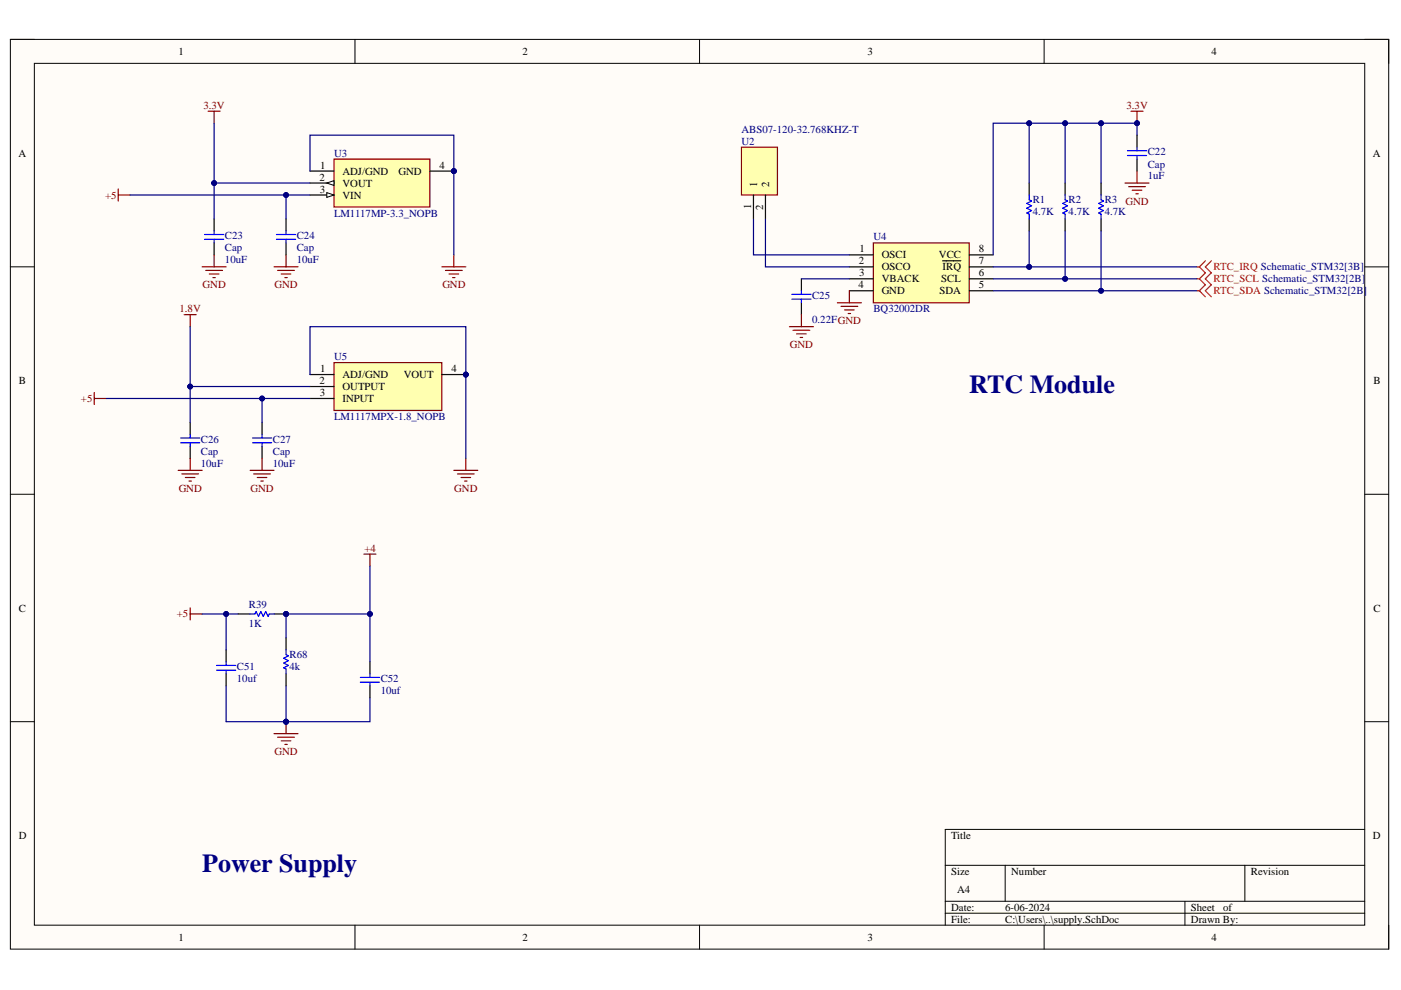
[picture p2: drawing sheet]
<svg xmlns="http://www.w3.org/2000/svg" width="297mm" height="210mm" viewBox="0 0 297 210" stroke-linecap="round" stroke-linejoin="round" font-family="sans-serif">
<defs><g id="words">
<g font-size="5.5" fill="#000080">
<text x="205.5" y="83.3">RTC Module</text>
<text x="42.9" y="184.8">Power Supply</text>
</g>
<g font-size="2.3">
<text x="37.8" y="11.7">1</text>
<text x="110.7" y="11.7">2</text>
<text x="183.9" y="11.7">3</text>
<text x="256.8" y="11.7">4</text>
<text x="3.9" y="33.2">A</text>
<text x="67.9" y="35.8">1</text>
<text x="93.2" y="35.8">4</text>
<text x="291.1" y="33.2">A</text>
<text x="67.7" y="38.3">2</text>
<text x="67.8" y="40.8">3</text>
<text x="72.6" y="37">ADJ/GND</text>
<text x="72.6" y="39.6">VOUT</text>
<text x="84.5" y="37">GND</text>
<text x="160.5" y="39.6" transform="rotate(-90 160.5 39.6)">1</text>
<text x="163.1" y="39.6" transform="rotate(-90 163.1 39.6)">2</text>
<text x="72.6" y="42.1">VIN</text>
<text x="159.2" y="44.3" transform="rotate(-90 159.2 44.3)">1</text>
<text x="161.8" y="44.4" transform="rotate(-90 161.8 44.4)">2</text>
<text x="182.3" y="53.5">1</text>
<text x="207.5" y="53.5">8</text>
<text x="182.1" y="56">2</text>
<text x="182.2" y="58.6">3</text>
<text x="186.9" y="54.8">OSCI</text>
<text x="186.9" y="57.3">OSCO</text>
<text x="186.9" y="59.8">VBACK</text>
<text x="199.1" y="54.8">VCC</text>
<text x="199.5" y="59.8">SCL</text>
<text x="199.8" y="57.3">IRQ</text>
<text x="207.5" y="56">7</text>
<text x="207.5" y="58.6">6</text>
<text x="182" y="61.2">4</text>
<text x="186.9" y="62.4">GND</text>
<text x="199.2" y="62.4">SDA</text>
<text x="207.5" y="61.2">5</text>
<text x="4" y="81.4">B</text>
<text x="67.7" y="81.4">2</text>
<text x="67.8" y="84">3</text>
<text x="67.9" y="78.9">1</text>
<text x="72.6" y="80.2">ADJ/GND</text>
<text x="72.6" y="82.7">OUTPUT</text>
<text x="85.6" y="80.2">VOUT</text>
<text x="95.7" y="78.9">4</text>
<text x="291.2" y="81.4">B</text>
<text x="72.6" y="85.2">INPUT</text>
<text x="4" y="129.7">C</text>
<text x="291.2" y="129.7">C</text>
<text x="4" y="177.9">D</text>
<text x="201.7" y="177.9">Title</text>
<text x="291.1" y="177.9">D</text>
<text x="201.7" y="185.5">Size</text>
<text x="214.4" y="185.5">Number</text>
<text x="265.2" y="185.5">Revision</text>
<text x="202.9" y="189.3">A4</text>
<text x="201.7" y="193.1">Date:</text>
<text x="201.7" y="195.6">File:</text>
<text x="213.1" y="193.1">6-06-2024</text>
<text x="213.1" y="195.6">C:\Users\..\supply.SchDoc</text>
<text x="252.5" y="193.1">Sheet</text>
<text x="252.5" y="195.6">Drawn By:</text>
<text x="259.3" y="193.1">of</text>
<text x="37.8" y="199.5">1</text>
<text x="110.7" y="199.5">2</text>
<text x="183.9" y="199.5">3</text>
<text x="256.8" y="199.5">4</text>
</g>
<g font-size="2.3" fill="#800000">
<text x="43.1" y="23.1">3.3V</text>
<text x="238.8" y="23.1">3.3V</text>
<text x="22.3" y="42.1">+5</text>
<text x="238.6" y="43.4">GND</text>
<text x="43" y="61.2">GND</text>
<text x="58.2" y="61.2">GND</text>
<text x="93.8" y="61.2">GND</text>
<text x="38.1" y="66.2">1.8V</text>
<text x="167.5" y="73.8">GND</text>
<text x="17.2" y="85.2">+5</text>
<text x="37.9" y="104.3">GND</text>
<text x="53.1" y="104.3">GND</text>
<text x="96.3" y="104.3">GND</text>
<text x="77.3" y="117">+4</text>
<text x="37.5" y="130.9">+5</text>
<text x="58.2" y="160.1">GND</text>
</g>
<g font-size="2.3" fill="#000080">
<text x="157.2" y="28.1">ABS07-120-32.768KHZ-T</text>
<text x="70.8" y="33.2">U3</text>
<text x="157.2" y="30.7">U2</text>
<text x="243.4" y="32.9">C22</text>
<text x="243.4" y="35.5">Cap</text>
<text x="243.4" y="38.1">1uF</text>
<text x="70.8" y="45.9">LM1117MP-3.3_NOPB</text>
<text x="219" y="45.7">4.7K</text>
<text x="219" y="43.1">R1</text>
<text x="226.6" y="45.7">4.7K</text>
<text x="226.6" y="43.1">R2</text>
<text x="234.2" y="45.7">4.7K</text>
<text x="234.2" y="43.1">R3</text>
<text x="47.7" y="50.7">C23</text>
<text x="47.7" y="53.3">Cap</text>
<text x="62.9" y="50.7">C24</text>
<text x="62.9" y="53.3">Cap</text>
<text x="185.2" y="51">U4</text>
<text x="47.7" y="55.8">10uF</text>
<text x="62.9" y="55.8">10uF</text>
<text x="172.2" y="63.4">C25</text>
<text x="172.2" y="68.5">0.22FGND</text>
<text x="185.2" y="66.2">BQ32002DR</text>
<text x="70.8" y="76.4">U5</text>
<text x="70.8" y="89.1">LM1117MPX-1.8_NOPB</text>
<text x="42.6" y="93.9">C26</text>
<text x="57.8" y="93.9">C27</text>
<text x="42.6" y="99">10uF</text>
<text x="42.6" y="96.4">Cap</text>
<text x="57.8" y="99">10uF</text>
<text x="57.8" y="96.4">Cap</text>
<text x="52.8" y="128.9">R39</text>
<text x="52.8" y="132.9">1K</text>
<text x="50.2" y="142.1">C51</text>
<text x="61.4" y="142.1">4k</text>
<text x="61.4" y="139.5">R68</text>
<text x="50.2" y="144.6">10uf</text>
<text x="80.7" y="147.2">10uf</text>
<text x="80.7" y="144.6">C52</text>
</g>
<g font-size="2.3" fill="#f00">
<text x="257.3" y="57.3">RTC_IRQ Schematic_STM32[3B]</text>
<text x="257.3" y="59.8">RTC_SCL Schematic_STM32[2B]</text>
<text x="257.3" y="62.4">RTC_SDA Schematic_STM32[2B]</text>
</g>
</g></defs>
<path d="M2.2 8.4h292.2v192.8h-292.2z" fill-rule="evenodd" fill="#fffcf8"/>
<path d="M2.2 8.4h292.2v192.8h-292.2z" fill="none" stroke="#000" stroke-width=".21"/>
<path d="M7.3 13.4h282v182.8h-282z" fill-rule="evenodd" fill="#fffcf8"/>
<g fill="none" stroke="#000" stroke-width=".21">
<path d="M2.2 8.4h5.1M7.3 13.4h282v182.8h-282zM75.3 8.4v5M148.3 8.4v5M221.4 8.4v5M289.3 8.4h5.1v5M2.2 56.6h5.1M289.3 56.6h5.1M2.2 104.8h5.1M289.3 104.8h5.1M2.2 153h5.1M289.3 153h5.1"/>
<path d="M289.3 175.9h-88.9v20.3M75.3 196.2v5M148.3 196.2v5M200.4 183.5h88.9M200.4 191.1h88.9M200.4 193.6h88.9M213.1 183.5v7.6M221.4 196.2v5M251.2 191.1v5.1M263.9 183.5v7.6M294.4 196.2v5"/>
</g>
<circle cx="96.2" cy="36.3" r=".51" fill="#000080"/>
<circle cx="96.2" cy="36.3" r=".51" fill="none" stroke="#000080" stroke-width=".21"/>
<path d="M70.8 33.7h20.3v10.2h-20.3z" fill-rule="evenodd" fill="#ffffb0"/>
<path d="M70.8 33.7h20.3v10.2h-20.3z" fill="none" stroke="#800000" stroke-width=".25"/>
<path d="M65.7 36.3h5.1M65.7 38.8h5.1" fill="none" stroke="#000" stroke-width=".25"/>
<path d="M69.3 38.8l1.5-.5v1z" fill="#f8fcff"/>
<path d="M69.3 38.8l1.5-.5v1z" fill="none" stroke="#000" stroke-width=".21"/>
<path d="M65.7 41.3h5.1" fill="none" stroke="#000" stroke-width=".25"/>
<path d="M69.3 40.8l1.5 .5-1.5 .6z" fill="#f8fcff"/>
<path d="M69.3 40.8l1.5 .5-1.5 .6z" fill="none" stroke="#000" stroke-width=".21"/>
<path d="M91.1 36.3h5.1" fill="none" stroke="#000" stroke-width=".25"/>
<circle cx="96.2" cy="36.3" r=".51" fill="#000080"/>
<circle cx="96.2" cy="36.3" r=".51" fill="none" stroke="#000080" stroke-width=".21"/>
<circle cx="98.8" cy="79.4" r=".51" fill="#000080"/>
<circle cx="98.8" cy="79.4" r=".51" fill="none" stroke="#000080" stroke-width=".21"/>
<path d="M70.8 76.9h22.9v10.1h-22.9z" fill-rule="evenodd" fill="#ffffb0"/>
<path d="M70.8 76.9h22.9v10.1h-22.9z" fill="none" stroke="#800000" stroke-width=".25"/>
<path d="M65.7 79.4h5.1M93.7 79.4h5.1M65.7 82h5.1M65.7 84.5h5.1" fill="none" stroke="#000" stroke-width=".25"/>
<circle cx="98.8" cy="79.4" r=".51" fill="#000080"/>
<circle cx="98.8" cy="79.4" r=".51" fill="none" stroke="#000080" stroke-width=".21"/>
<path d="M45.4 46.4v2.6M45.4 51.5v2.5M60.6 46.4v2.6M60.6 51.5v2.5M40.3 89.6v2.5M40.3 94.6v2.6M55.6 89.6v2.5M55.6 94.6v2.6" fill="none" stroke="#000" stroke-width=".25"/>
<g fill="none" stroke="#00f" stroke-width=".25">
<path d="M43.4 49.7h4M43.4 50.7h4M45.4 49v.7M45.4 50.7v.8M58.6 49.7h4.1M58.6 50.7h4.1M60.6 49v.7M60.6 50.7v.8M38.3 92.9h4M38.3 93.9h4M40.3 92.1v.8M40.3 93.9v.7"/>
<path d="M53.5 92.9h4.1M53.5 93.9h4.1M55.6 92.1v.8M55.6 93.9v.7"/>
</g>
<g fill="none" stroke="#800000" stroke-width=".25">
<path d="M44.1 23.6h2.6M45.4 23.6v2.5M25.1 40.1v2.5M25.1 41.3h2.5M42.9 56.6h5M43.6 57.3h3.6M44.4 58.1h2M45.1 58.9h.6M45.4 54v2.6M58.1 56.6h5.1M58.9 57.3h3.5M59.6 58.1h2.1"/>
<path d="M60.4 58.9h.5M60.6 54v2.6M93.7 56.6h5.1M94.4 57.3h3.6M95.2 58.1h2M96 58.9h.5M96.2 54v2.6M39 66.7h2.6M40.3 66.7v2.6M20 83.2v2.6M20 84.5h2.5M37.8 99.7h5.1"/>
<path d="M40.3 97.2v2.5M53 99.7h5.1M55.6 97.2v2.5M96.2 99.7h5.1M98.8 97.2v2.5M38.5 100.5h3.6M39.3 101.2h2M40.1 102h.5M53.8 100.5h3.5M54.5 101.2h2.1M55.3 102h.5M97 100.5h3.5"/>
<path d="M97.7 101.2h2.1M98.5 102h.5"/>
</g>
<path d="M185.2 51.5h20.3v12.7h-20.3z" fill-rule="evenodd" fill="#ffffb0"/>
<path d="M239.8 23.6h2.5M241.1 23.6v2.5M185.2 51.5h20.3v12.7h-20.3z" fill="none" stroke="#800000" stroke-width=".25"/>
<path d="M180.1 54h5.1M180.1 56.6h5.1M180.1 59.1h5.1M199.9 55.3h3.8M205.5 54h5.1M205.5 56.6h5.1M205.5 59.1h5.1M180.1 61.6h5.1M205.5 61.6h5.1" fill="none" stroke="#000" stroke-width=".25"/>
<circle cx="241.1" cy="26.1" r=".51" fill="#000080"/>
<circle cx="241.1" cy="26.1" r=".51" fill="none" stroke="#000080" stroke-width=".21"/>
<path d="M218.2 38.8v2.5M225.8 38.8v2.5M233.4 38.8v2.5M241.1 28.7v2.5M241.1 33.7v2.6M169.9 59.1v2.5M218.2 46.4v2.6M225.8 46.4v2.6M233.4 46.4v2.6M169.9 64.2v2.5" fill="none" stroke="#000" stroke-width=".25"/>
<path d="M239 32h4.1M239 33h4.1M241.1 31.2v.8M241.1 33v.7M218.2 41.3v1.1l.5 .2-1 .5 1 .5-1 .5 1 .6-1 .5 .5 .2v1M225.8 41.3v1.1l.5 .2-1 .5 1 .5-1 .5 1 .6-1 .5 .5 .2v1M233.4 41.3v1.1l.6 .2-1.1 .5 1.1 .5-1.1 .5 1.1 .6-1.1 .5 .5 .2v1M167.9 62.4h4M167.9 63.4h4M169.9 61.6v.8M169.9 63.4v.8" fill="none" stroke="#00f" stroke-width=".25"/>
<g fill="none" stroke="#800000" stroke-width=".25">
<path d="M238.5 38.8h5.1M239.3 39.6h3.5M241.1 36.3v2.5M240.1 40.3h2M240.8 41.1h.5M167.4 69.3h5.1M168.1 70h3.6M168.9 70.8h2M169.7 71.5h.5M169.9 66.7v2.6M177.5 64.2h5.1M178.3 65h3.6"/>
<path d="M179.1 65.7h2M179.8 66.5h.5M180.1 61.6v2.6"/>
</g>
<path d="M253.8 56.6h.5M253.8 59.1h.5M254.3 56.6l1.3 1.2-1.3 1.3M254.3 59.1l1.3 1.3-1.3 1.2M255.6 55.3l-1.3 1.3M256.8 55.3l-1.2 1.3 1.2 1.2-1.2 1.3 1.2 1.3-1.2 1.2 1.2 1.3M253.8 61.6h.5M254.3 61.6l1.3 1.3" fill="none" stroke="#f00" stroke-width=".25"/>
<path d="M157.2 31.2h7.6v10.1h-7.6z" fill-rule="evenodd" fill="#ffffb0"/>
<path d="M157.2 31.2h7.6v10.1h-7.6z" fill="none" stroke="#800000" stroke-width=".25"/>
<path d="M159.7 41.3v5.1M162.3 41.3v5.1" fill="none" stroke="#000" stroke-width=".25"/>
<circle cx="60.6" cy="130.2" r=".51" fill="#000080"/>
<circle cx="60.6" cy="130.2" r=".51" fill="none" stroke="#000080" stroke-width=".21"/>
<path d="M58.1 130.2h2.5" fill="none" stroke="#000" stroke-width=".25"/>
<circle cx="60.6" cy="130.2" r=".51" fill="#000080"/>
<circle cx="60.6" cy="130.2" r=".51" fill="none" stroke="#000080" stroke-width=".21"/>
<path d="M50.5 130.2h2.5M60.6 135.2v2.6M60.6 142.9v2.5" fill="none" stroke="#000" stroke-width=".25"/>
<path d="M53 130.2h1l.3-.5 .5 1 .5-1 .5 1 .5-1 .5 1 .3-.5h1M60.6 137.8v1l.6 .3-1.1 .5 1.1 .5-1.1 .5 1.1 .5-1.1 .5 .5 .2v1.1" fill="none" stroke="#00f" stroke-width=".25"/>
<path d="M58.1 155.6h5.1M58.9 156.3h3.5M59.6 157.1h2.1M60.4 157.8h.5M60.6 153v2.6" fill="none" stroke="#800000" stroke-width=".25"/>
<circle cx="60.6" cy="153" r=".51" fill="#000080"/>
<circle cx="60.6" cy="153" r=".51" fill="none" stroke="#000080" stroke-width=".21"/>
<path d="M77.2 117.5h2.5M78.4 117.5v2.5M40.3 128.9v2.5M40.3 130.2h2.6" fill="none" stroke="#800000" stroke-width=".25"/>
<path d="M47.9 137.8v2.5M47.9 142.9v2.5M78.4 140.3v2.6M78.4 145.4v2.5" fill="none" stroke="#000" stroke-width=".25"/>
<path d="M45.9 141.1h4.1M45.9 142.1h4.1M47.9 140.3v.8M47.9 142.1v.8M76.4 143.6h4.1M76.4 144.6h4.1M78.4 142.9v.7M78.4 144.6v.8" fill="none" stroke="#00f" stroke-width=".25"/>
<path d="M60.6 41.3v5.1" fill="none" stroke="#000080" stroke-width=".25"/>
<circle cx="60.6" cy="41.3" r=".51" fill="#000080"/>
<circle cx="60.6" cy="41.3" r=".51" fill="none" stroke="#000080" stroke-width=".21"/>
<path d="M27.6 41.3h38.1" fill="none" stroke="#000080" stroke-width=".25"/>
<circle cx="60.6" cy="41.3" r=".51" fill="#000080"/>
<circle cx="60.6" cy="41.3" r=".51" fill="none" stroke="#000080" stroke-width=".21"/>
<path d="M65.7 38.8h-20.3v7.6" fill="none" stroke="#000080" stroke-width=".25"/>
<circle cx="45.4" cy="38.8" r=".51" fill="#000080"/>
<circle cx="45.4" cy="38.8" r=".51" fill="none" stroke="#000080" stroke-width=".21"/>
<path d="M65.7 36.3v-7.6h30.5v25.3" fill="none" stroke="#000080" stroke-width=".25"/>
<circle cx="96.2" cy="36.3" r=".51" fill="#000080"/>
<circle cx="96.2" cy="36.3" r=".51" fill="none" stroke="#000080" stroke-width=".21"/>
<path d="M55.6 84.5v5.1" fill="none" stroke="#000080" stroke-width=".25"/>
<circle cx="55.6" cy="84.5" r=".51" fill="#000080"/>
<circle cx="55.6" cy="84.5" r=".51" fill="none" stroke="#000080" stroke-width=".21"/>
<path d="M22.5 84.5h43.2" fill="none" stroke="#000080" stroke-width=".25"/>
<circle cx="55.6" cy="84.5" r=".51" fill="#000080"/>
<circle cx="55.6" cy="84.5" r=".51" fill="none" stroke="#000080" stroke-width=".21"/>
<path d="M40.3 82v7.6" fill="none" stroke="#000080" stroke-width=".25"/>
<circle cx="40.3" cy="82" r=".51" fill="#000080"/>
<circle cx="40.3" cy="82" r=".51" fill="none" stroke="#000080" stroke-width=".21"/>
<path d="M65.7 79.4v-10.1h33.1v27.9" fill="none" stroke="#000080" stroke-width=".25"/>
<circle cx="98.8" cy="79.4" r=".51" fill="#000080"/>
<circle cx="98.8" cy="79.4" r=".51" fill="none" stroke="#000080" stroke-width=".21"/>
<path d="M45.4 26.1v12.7" fill="none" stroke="#000080" stroke-width=".25"/>
<circle cx="45.4" cy="38.8" r=".51" fill="#000080"/>
<circle cx="45.4" cy="38.8" r=".51" fill="none" stroke="#000080" stroke-width=".21"/>
<path d="M40.3 69.3v12.7h25.4" fill="none" stroke="#000080" stroke-width=".25"/>
<circle cx="40.3" cy="82" r=".51" fill="#000080"/>
<circle cx="40.3" cy="82" r=".51" fill="none" stroke="#000080" stroke-width=".21"/>
<path d="M218.2 49v7.6" fill="none" stroke="#000080" stroke-width=".25"/>
<circle cx="218.2" cy="56.6" r=".51" fill="#000080"/>
<circle cx="218.2" cy="56.6" r=".51" fill="none" stroke="#000080" stroke-width=".21"/>
<path d="M225.8 26.1v12.7" fill="none" stroke="#000080" stroke-width=".25"/>
<circle cx="225.8" cy="26.1" r=".51" fill="#000080"/>
<circle cx="225.8" cy="26.1" r=".51" fill="none" stroke="#000080" stroke-width=".21"/>
<path d="M218.2 26.1v12.7" fill="none" stroke="#000080" stroke-width=".25"/>
<circle cx="218.2" cy="26.1" r=".51" fill="#000080"/>
<circle cx="218.2" cy="26.1" r=".51" fill="none" stroke="#000080" stroke-width=".21"/>
<path d="M225.8 49v10.1" fill="none" stroke="#000080" stroke-width=".25"/>
<circle cx="225.8" cy="59.1" r=".51" fill="#000080"/>
<circle cx="225.8" cy="59.1" r=".51" fill="none" stroke="#000080" stroke-width=".21"/>
<path d="M233.4 49v12.6" fill="none" stroke="#000080" stroke-width=".25"/>
<circle cx="233.4" cy="61.7" r=".51" fill="#000080"/>
<circle cx="233.4" cy="61.7" r=".51" fill="none" stroke="#000080" stroke-width=".21"/>
<path d="M233.4 26.1v12.7" fill="none" stroke="#000080" stroke-width=".25"/>
<circle cx="233.4" cy="26.1" r=".51" fill="#000080"/>
<circle cx="233.4" cy="26.1" r=".51" fill="none" stroke="#000080" stroke-width=".21"/>
<path d="M159.8 46.4v7.6h20.3M162.3 46.4v10.2h17.8M169.9 59.1h10.2M210.6 61.6h43.2" fill="none" stroke="#000080" stroke-width=".25"/>
<circle cx="233.4" cy="61.7" r=".51" fill="#000080"/>
<circle cx="233.4" cy="61.7" r=".51" fill="none" stroke="#000080" stroke-width=".21"/>
<path d="M210.6 59.1h43.2" fill="none" stroke="#000080" stroke-width=".25"/>
<circle cx="225.8" cy="59.1" r=".51" fill="#000080"/>
<circle cx="225.8" cy="59.1" r=".51" fill="none" stroke="#000080" stroke-width=".21"/>
<path d="M210.6 56.6h43.2" fill="none" stroke="#000080" stroke-width=".25"/>
<circle cx="218.2" cy="56.6" r=".51" fill="#000080"/>
<circle cx="218.2" cy="56.6" r=".51" fill="none" stroke="#000080" stroke-width=".21"/>
<path d="M241.1 28.7v-2.6h-30.5v27.9" fill="none" stroke="#000080" stroke-width=".25"/>
<circle cx="218.2" cy="26.1" r=".51" fill="#000080"/>
<circle cx="218.2" cy="26.1" r=".51" fill="none" stroke="#000080" stroke-width=".21"/>
<circle cx="225.8" cy="26.1" r=".51" fill="#000080"/>
<circle cx="225.8" cy="26.1" r=".51" fill="none" stroke="#000080" stroke-width=".21"/>
<circle cx="233.4" cy="26.1" r=".51" fill="#000080"/>
<circle cx="233.4" cy="26.1" r=".51" fill="none" stroke="#000080" stroke-width=".21"/>
<circle cx="241.1" cy="26.1" r=".51" fill="#000080"/>
<circle cx="241.1" cy="26.1" r=".51" fill="none" stroke="#000080" stroke-width=".21"/>
<path d="M42.9 130.2h7.6" fill="none" stroke="#000080" stroke-width=".25"/>
<circle cx="47.9" cy="130.2" r=".51" fill="#000080"/>
<circle cx="47.9" cy="130.2" r=".51" fill="none" stroke="#000080" stroke-width=".21"/>
<path d="M60.6 135.2v-5h17.8v10.1" fill="none" stroke="#000080" stroke-width=".25"/>
<circle cx="60.6" cy="130.2" r=".51" fill="#000080"/>
<circle cx="60.6" cy="130.2" r=".51" fill="none" stroke="#000080" stroke-width=".21"/>
<circle cx="78.4" cy="130.2" r=".51" fill="#000080"/>
<circle cx="78.4" cy="130.2" r=".51" fill="none" stroke="#000080" stroke-width=".21"/>
<path d="M78.4 147.9v5.1h-17.8" fill="none" stroke="#000080" stroke-width=".25"/>
<circle cx="60.6" cy="153" r=".51" fill="#000080"/>
<circle cx="60.6" cy="153" r=".51" fill="none" stroke="#000080" stroke-width=".21"/>
<path d="M78.4 120v10.2" fill="none" stroke="#000080" stroke-width=".25"/>
<circle cx="78.4" cy="130.2" r=".51" fill="#000080"/>
<circle cx="78.4" cy="130.2" r=".51" fill="none" stroke="#000080" stroke-width=".21"/>
<path d="M47.9 130.2v7.6" fill="none" stroke="#000080" stroke-width=".25"/>
<circle cx="47.9" cy="130.2" r=".51" fill="#000080"/>
<circle cx="47.9" cy="130.2" r=".51" fill="none" stroke="#000080" stroke-width=".21"/>
<path d="M60.6 145.4v7.6" fill="none" stroke="#000080" stroke-width=".25"/>
<circle cx="60.6" cy="153" r=".51" fill="#000080"/>
<circle cx="60.6" cy="153" r=".51" fill="none" stroke="#000080" stroke-width=".21"/>
<path d="M47.9 145.4v7.6h12.7" fill="none" stroke="#000080" stroke-width=".25"/>
<circle cx="60.6" cy="153" r=".51" fill="#000080"/>
<circle cx="60.6" cy="153" r=".51" fill="none" stroke="#000080" stroke-width=".21"/>
<use href="#words"/>
</svg>
